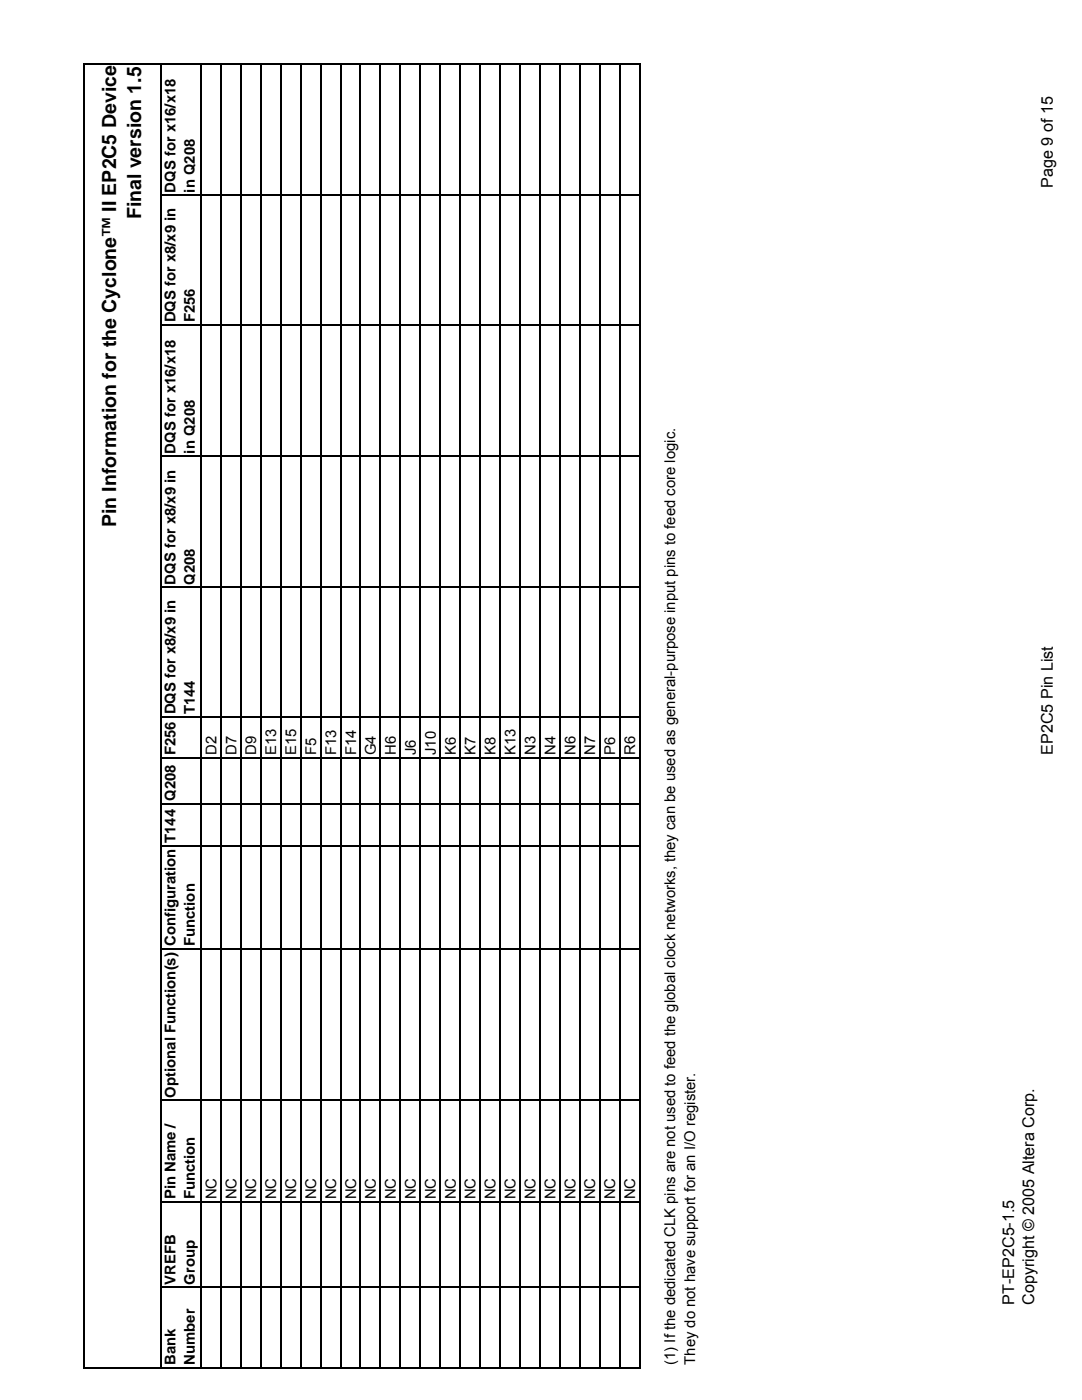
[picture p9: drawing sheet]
<svg xmlns="http://www.w3.org/2000/svg" width="216mm" height="279mm" viewBox="0 0 216 279" stroke-linecap="round" stroke-linejoin="round" font-family="sans-serif">
<defs><g id="words">
<g font-size="3.9">
<text x="28.2" y="43.8" transform="rotate(-90 28.2 43.8)">Final version 1.5</text>
<text x="23.2" y="105.2" transform="rotate(-90 23.2 105.2)">Pin Information for the Cyclone™ II EP2C5 Device</text>
</g>
<g font-size="3.2">
<text x="210.1" y="37.5" transform="rotate(-90 210.1 37.5)">Page 9 of 15</text>
<text x="210.1" y="150.6" transform="rotate(-90 210.1 150.6)">EP2C5 Pin List</text>
<text x="202.4" y="260.3" transform="rotate(-90 202.4 260.3)">PT-EP2C5-1.5</text>
<text x="206.3" y="260.3" transform="rotate(-90 206.3 260.3)">Copyright © 2005 Altera Corp.</text>
</g>
<g font-size="3">
<text x="35.1" y="38.4" transform="rotate(-90 35.1 38.4)">DQS for x16/x18</text>
<text x="38.9" y="38.4" transform="rotate(-90 38.9 38.4)">in Q208</text>
<text x="35.1" y="64.3" transform="rotate(-90 35.1 64.3)">DQS for x8/x9 in</text>
<text x="38.9" y="64.3" transform="rotate(-90 38.9 64.3)">F256</text>
<text x="35.1" y="90.5" transform="rotate(-90 35.1 90.5)">DQS for x16/x18</text>
<text x="38.9" y="90.5" transform="rotate(-90 38.9 90.5)">in Q208</text>
<text x="35.1" y="116.7" transform="rotate(-90 35.1 116.7)">DQS for x8/x9 in</text>
<text x="38.9" y="116.7" transform="rotate(-90 38.9 116.7)">Q208</text>
<text x="38.9" y="142.6" transform="rotate(-90 38.9 142.6)">T144</text>
<text x="43.2" y="150.7" transform="rotate(-90 43.2 150.7)">D2</text>
<text x="47.2" y="150.7" transform="rotate(-90 47.2 150.7)">D7</text>
<text x="51.1" y="150.7" transform="rotate(-90 51.1 150.7)">D9</text>
<text x="55.1" y="150.7" transform="rotate(-90 55.1 150.7)">E13</text>
<text x="59.1" y="150.7" transform="rotate(-90 59.1 150.7)">E15</text>
<text x="63.1" y="150.7" transform="rotate(-90 63.1 150.7)">F5</text>
<text x="67.1" y="150.7" transform="rotate(-90 67.1 150.7)">F13</text>
<text x="71" y="150.7" transform="rotate(-90 71 150.7)">F14</text>
<text x="75" y="150.7" transform="rotate(-90 75 150.7)">G4</text>
<text x="79" y="150.7" transform="rotate(-90 79 150.7)">H6</text>
<text x="83" y="150.7" transform="rotate(-90 83 150.7)">J6</text>
<text x="87" y="150.7" transform="rotate(-90 87 150.7)">J10</text>
<text x="90.9" y="150.7" transform="rotate(-90 90.9 150.7)">K6</text>
<text x="94.9" y="150.7" transform="rotate(-90 94.9 150.7)">K7</text>
<text x="98.9" y="150.7" transform="rotate(-90 98.9 150.7)">K8</text>
<text x="102.9" y="150.7" transform="rotate(-90 102.9 150.7)">K13</text>
<text x="106.9" y="150.7" transform="rotate(-90 106.9 150.7)">N3</text>
<text x="110.8" y="150.7" transform="rotate(-90 110.8 150.7)">N4</text>
<text x="114.8" y="150.7" transform="rotate(-90 114.8 150.7)">N6</text>
<text x="118.8" y="150.7" transform="rotate(-90 118.8 150.7)">N7</text>
<text x="122.8" y="150.7" transform="rotate(-90 122.8 150.7)">P6</text>
<text x="126.7" y="150.7" transform="rotate(-90 126.7 150.7)">R6</text>
<text x="35.1" y="168.2" transform="rotate(-90 35.1 168.2)">T144 Q208 F256 DQS for x8/x9 in</text>
<text x="38.9" y="188.8" transform="rotate(-90 38.9 188.8)">Function</text>
<text x="35.1" y="219" transform="rotate(-90 35.1 219)">Optional Function(s) Configuration</text>
<text x="35.1" y="239.4" transform="rotate(-90 35.1 239.4)">Pin Name /</text>
<text x="38.9" y="239.4" transform="rotate(-90 38.9 239.4)">Function</text>
<text x="43.2" y="239.4" transform="rotate(-90 43.2 239.4)">NC</text>
<text x="47.2" y="239.4" transform="rotate(-90 47.2 239.4)">NC</text>
<text x="51.1" y="239.4" transform="rotate(-90 51.1 239.4)">NC</text>
<text x="55.1" y="239.4" transform="rotate(-90 55.1 239.4)">NC</text>
<text x="59.1" y="239.4" transform="rotate(-90 59.1 239.4)">NC</text>
<text x="63.1" y="239.4" transform="rotate(-90 63.1 239.4)">NC</text>
<text x="67.1" y="239.4" transform="rotate(-90 67.1 239.4)">NC</text>
<text x="71" y="239.4" transform="rotate(-90 71 239.4)">NC</text>
<text x="75" y="239.4" transform="rotate(-90 75 239.4)">NC</text>
<text x="79" y="239.4" transform="rotate(-90 79 239.4)">NC</text>
<text x="83" y="239.4" transform="rotate(-90 83 239.4)">NC</text>
<text x="87" y="239.4" transform="rotate(-90 87 239.4)">NC</text>
<text x="90.9" y="239.4" transform="rotate(-90 90.9 239.4)">NC</text>
<text x="94.9" y="239.4" transform="rotate(-90 94.9 239.4)">NC</text>
<text x="98.9" y="239.4" transform="rotate(-90 98.9 239.4)">NC</text>
<text x="102.9" y="239.4" transform="rotate(-90 102.9 239.4)">NC</text>
<text x="106.9" y="239.4" transform="rotate(-90 106.9 239.4)">NC</text>
<text x="110.8" y="239.4" transform="rotate(-90 110.8 239.4)">NC</text>
<text x="114.8" y="239.4" transform="rotate(-90 114.8 239.4)">NC</text>
<text x="118.8" y="239.4" transform="rotate(-90 118.8 239.4)">NC</text>
<text x="122.8" y="239.4" transform="rotate(-90 122.8 239.4)">NC</text>
<text x="126.7" y="239.4" transform="rotate(-90 126.7 239.4)">NC</text>
<text x="35.1" y="256.4" transform="rotate(-90 35.1 256.4)">VREFB</text>
<text x="38.9" y="256.4" transform="rotate(-90 38.9 256.4)">Group</text>
<text x="35.1" y="272.4" transform="rotate(-90 35.1 272.4)">Bank</text>
<text x="38.9" y="272.4" transform="rotate(-90 38.9 272.4)">Number</text>
<text x="134.7" y="272.4" transform="rotate(-90 134.7 272.4)">(1) If the dedicated CLK pins are not used to feed the global clock networks, they can be used as general-purpose input pins to feed core logic.</text>
<text x="138.7" y="272.4" transform="rotate(-90 138.7 272.4)">They do not have support for an I/O register.</text>
</g>
</g></defs>
<g fill="none" stroke="#000" stroke-width=".25">
<path d="M16.7 12.7v260.1M16.8 12.8h111M32.1 12.7v260.1M40.1 12.7v260.1M44.1 12.7v260.1M48 12.7v260.1M52 12.7v260.1M56 12.7v260.1M60 12.7v260.1M64 12.7v260.1M67.9 12.7v260.1M71.9 12.7v260.1"/>
<path d="M75.9 12.7v260.1M79.9 12.7v260.1M83.9 12.7v260.1M87.8 12.7v260.1M91.8 12.7v260.1M95.8 12.7v260.1M99.8 12.7v260.1M103.8 12.7v260.1M107.7 12.7v260.1M111.7 12.7v260.1M115.7 12.7v260.1M119.7 12.7v260.1"/>
<path d="M123.7 12.7v260.1M127.6 12.7v260.1M32.3 39h95.5M32.3 64.9h95.5M32.3 91.1h95.5M32.3 117.2h95.5M32.3 151.3h95.5M32.3 143.1h95.5M32.3 168.8h95.5M32.3 160.4h95.5M32.3 189.4h95.5M32.3 219.6h95.5"/>
<path d="M32.3 239.9h95.5M32.3 256.9h95.5M16.6 272.9h111.2"/>
</g>
<use href="#words"/>
</svg>
